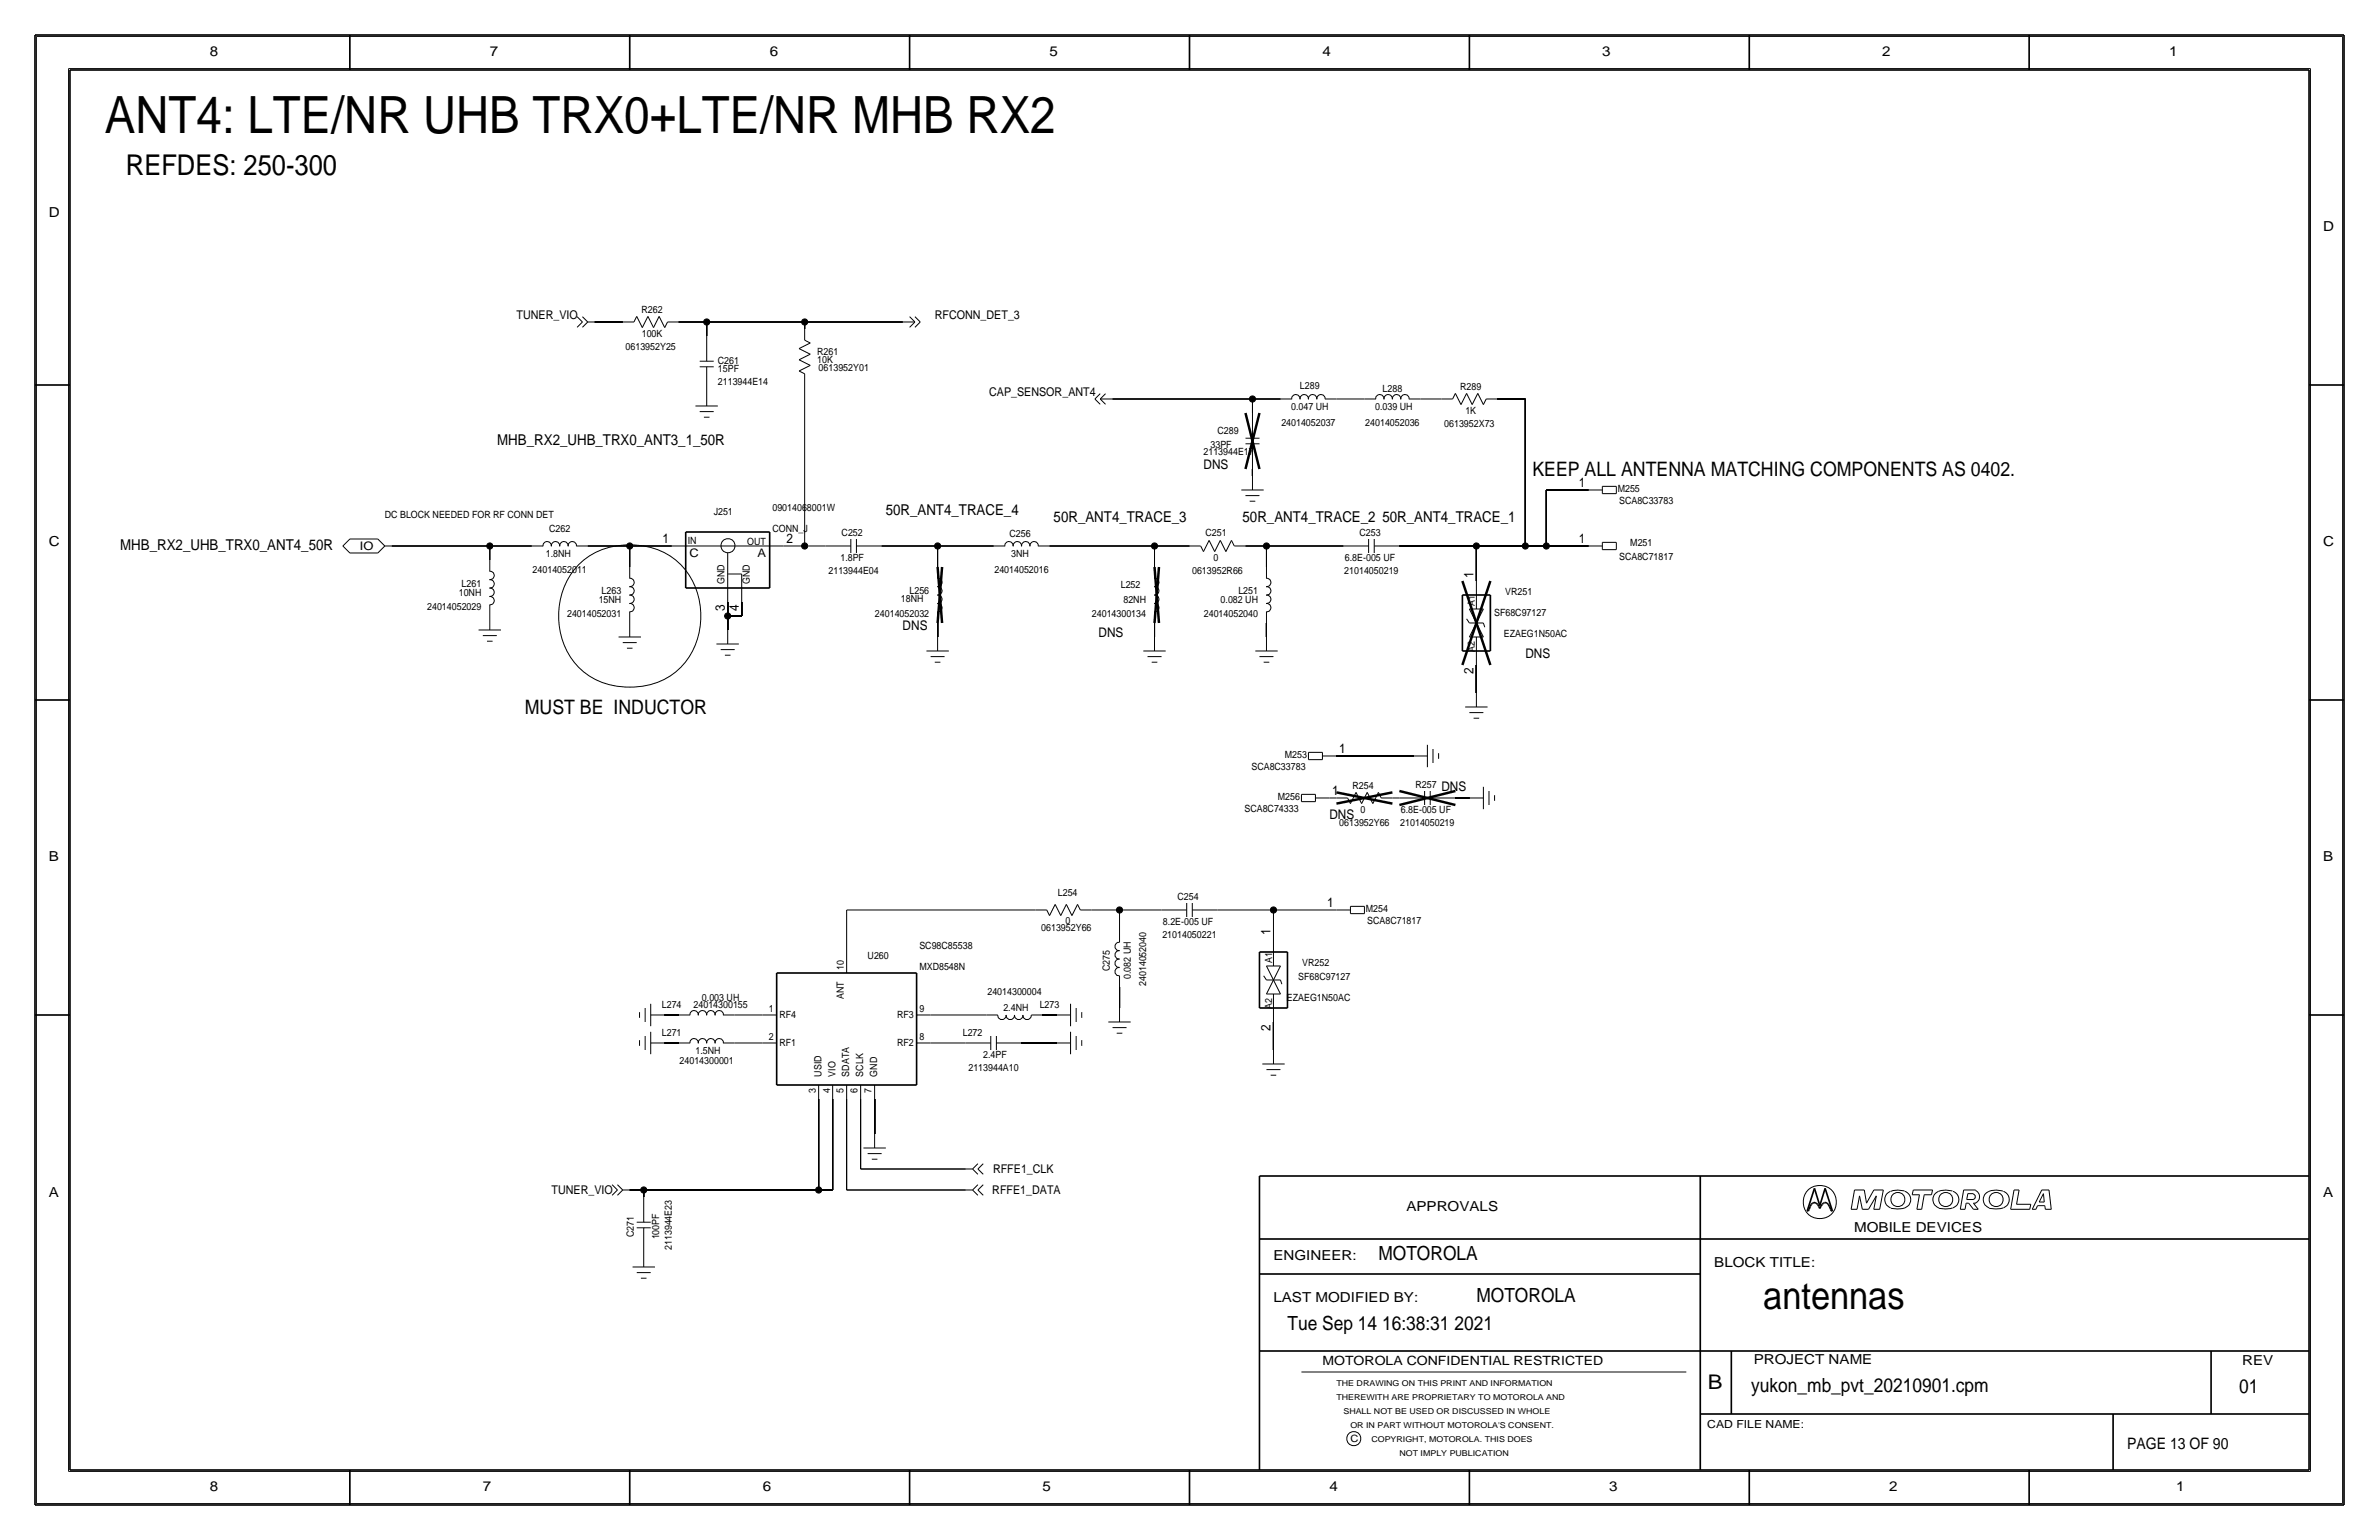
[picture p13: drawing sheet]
<svg xmlns="http://www.w3.org/2000/svg" width="432mm" height="279mm" viewBox="0 0 432 279" stroke-linecap="round" stroke-linejoin="round" font-family="sans-serif">
<defs><g id="words">
<text font-size="9.3" x="19" y="24.1">ANT4: LTE/NR UHB TRX0+LTE/NR MHB RX2</text>
<text font-size="7" x="320" y="237.5">antennas</text>
<text font-size="5.2" x="22.9" y="31.8">REFDES: 250-300</text>
<text font-size="3.7" x="310" y="252.1">B</text>
<g font-size="3.6">
<text x="278.1" y="86.4">KEEP ALL ANTENNA MATCHING COMPONENTS AS 0402.</text>
<text x="95.3" y="129.5">MUST BE INDUCTOR</text>
</g>
<g font-size="3.5">
<text x="250.2" y="228.6">MOTOROLA</text>
<text x="268" y="236.2">MOTOROLA</text>
<text x="233.7" y="241.3">Tue Sep 14 16:38:31 2021</text>
<text x="317.9" y="252.6">yukon_mb_pvt_20210901.cpm</text>
<text x="406.4" y="252.7">01</text>
</g>
<text font-size="2.9" x="386.1" y="262.9">PAGE 13 OF 90</text>
<g font-size="2.7">
<text x="90.3" y="80.8">MHB_RX2_UHB_TRX0_ANT3_1_50R</text>
<text x="160.8" y="93.5">50R_ANT4_TRACE_4</text>
<text x="191.2" y="94.7">50R_ANT4_TRACE_3</text>
<text x="225.5" y="94.7">50R_ANT4_TRACE_2</text>
<text x="250.9" y="94.7">50R_ANT4_TRACE_1</text>
<text x="21.8" y="99.8">MHB_RX2_UHB_TRX0_ANT4_50R</text>
</g>
<g font-size="2.5">
<text x="38.1" y="10.2">8</text>
<text x="88.9" y="10.2">7</text>
<text x="139.7" y="10.2">6</text>
<text x="190.5" y="10.2">5</text>
<text x="240" y="10.2">4</text>
<text x="290.8" y="10.2">3</text>
<text x="341.6" y="10.2">2</text>
<text x="393.7" y="10.2">1</text>
<text x="8.9" y="39.4">D</text>
<text x="421.6" y="41.9">D</text>
<text x="8.9" y="99.1">C</text>
<text x="421.6" y="99.1">C</text>
<text x="8.9" y="156.2">B</text>
<text x="421.6" y="156.2">B</text>
<text x="8.9" y="217.2">A</text>
<text x="255.3" y="219.7">APPROVALS</text>
<text x="421.6" y="217.2">A</text>
<text x="336.5" y="223.5">MOBILE DEVICES</text>
<text x="231.1" y="228.6">ENGINEER:</text>
<text x="311.1" y="229.9">BLOCK TITLE:</text>
<text x="231.1" y="236.2">LAST MODIFIED BY:</text>
<text x="318.3" y="247.5">PROJECT NAME</text>
<text x="407" y="247.6">REV</text>
<text x="38.1" y="270.5">8</text>
<text x="87.6" y="270.5">7</text>
<text x="138.4" y="270.5">6</text>
<text x="189.2" y="270.5">5</text>
<text x="241.3" y="270.5">4</text>
<text x="292.1" y="270.5">3</text>
<text x="342.9" y="270.5">2</text>
<text x="395" y="270.5">1</text>
</g>
<g font-size="2.4">
<text x="218.4" y="85.1">DNS</text>
<text x="286.6" y="88.4">1</text>
<text x="120.2" y="98.6">1</text>
<text x="142.7" y="98.6">2</text>
<text x="286.6" y="98.6">1</text>
<text x="267.5" y="104.9" transform="rotate(-90 267.5 104.9)">1</text>
<text x="131.6" y="110.9" transform="rotate(-90 131.6 110.9)">3</text>
<text x="134.1" y="110.9" transform="rotate(-90 134.1 110.9)">4</text>
<text x="163.8" y="114.3">DNS</text>
<text x="199.4" y="115.6">DNS</text>
<text x="276.9" y="119.4">DNS</text>
<text x="267.5" y="122.4" transform="rotate(-90 267.5 122.4)">2</text>
<text x="243.1" y="136.7">1</text>
<text x="261.6" y="143.5">DNS</text>
<text x="241.3" y="148.6">DNS</text>
<text x="241.8" y="144.3">1</text>
<text x="240.9" y="164.6">1</text>
<text x="230.6" y="169.7" transform="rotate(-90 230.6 169.7)">1</text>
<text x="230.6" y="187.1" transform="rotate(-90 230.6 187.1)">2</text>
</g>
<text font-size="2.3" x="240" y="247.6">MOTOROLA CONFIDENTIAL RESTRICTED</text>
<g font-size="2.2">
<text x="93.8" y="57.9">TUNER_VIO</text>
<text x="169.7" y="57.9">RFCONN_DET_3</text>
<text x="179.5" y="71.9">CAP_SENSOR_ANT4</text>
<text x="180.2" y="212.9">RFFE1_CLK</text>
<text x="100.1" y="216.7">TUNER_VIO</text>
<text x="180.1" y="216.7">RFFE1_DATA</text>
</g>
<g font-size="2.1">
<text x="65.3" y="99.8">IO</text>
<text x="125.1" y="101.1">C</text>
<text x="137.5" y="101.1">A</text>
</g>
<text font-size="2" x="309.9" y="259.1">CAD FILE NAME:</text>
<g font-size="1.8">
<text x="116.4" y="56.8">R262</text>
<text x="113.5" y="63.5">0613952Y25</text>
<text x="116.5" y="61.1">100K</text>
<text x="148.3" y="64.4">R261</text>
<text x="148.3" y="65.9">10K</text>
<text x="130.3" y="67.6">15PF</text>
<text x="130.3" y="66">C261</text>
<text x="130.3" y="69.8">2113944E14</text>
<text x="148.6" y="67.3">0613952Y01</text>
<text x="236" y="70.7">L289</text>
<text x="250.9" y="71.1">L288</text>
<text x="265" y="70.8">R289</text>
<text x="232.6" y="77.2">24014052037</text>
<text x="234.3" y="74.4">0.047 UH</text>
<text x="247.8" y="77.2">24014052036</text>
<text x="249.6" y="74.4">0.039 UH</text>
<text x="262.1" y="77.5">0613952X73</text>
<text x="266" y="75">1K</text>
<text x="218.4" y="82.6">2113944E17</text>
<text x="219.7" y="81.3">33PF</text>
<text x="221" y="78.7">C289</text>
<text x="293.6" y="89.3">M255</text>
<text x="69.8" y="94">DC BLOCK NEEDED FOR RF CONN DET</text>
<text x="129.5" y="93.4">J251</text>
<text x="140.2" y="92.7">09014068001W</text>
<text x="293.9" y="91.4">SCA8C33783</text>
<text x="99.1" y="101.1">1.8NH</text>
<text x="99.7" y="96.5">C262</text>
<text x="124.8" y="98.8">IN</text>
<text x="135.6" y="98.8">OUT</text>
<text x="140.2" y="96.5">CONN_J</text>
<text x="152.5" y="101.9">1.8PF</text>
<text x="152.8" y="97.3">C252</text>
<text x="183.2" y="97.4">C256</text>
<text x="183.6" y="101.1">3NH</text>
<text x="218.8" y="97.3">C251</text>
<text x="220.3" y="101.7">0</text>
<text x="244.1" y="101.9">6.8E-005 UF</text>
<text x="246.7" y="97.3">C253</text>
<text x="293.9" y="101.6">SCA8C71817</text>
<text x="295.9" y="99.1">M251</text>
<text x="83.8" y="106.5">L261</text>
<text x="96.7" y="103.9">24014052011</text>
<text x="109.2" y="107.7">L263</text>
<text x="131.5" y="106" transform="rotate(-90 131.5 106)">GND</text>
<text x="136.1" y="106" transform="rotate(-90 136.1 106)">GND</text>
<text x="150.4" y="104.1">2113944E04</text>
<text x="165.1" y="107.7">L256</text>
<text x="180.5" y="103.9">24014052016</text>
<text x="203.4" y="106.7">L252</text>
<text x="216.4" y="104.1">0613952R66</text>
<text x="224.8" y="107.7">L251</text>
<text x="244" y="104.1">21014050219</text>
<text x="273.2" y="108">VR251</text>
<text x="77.5" y="110.7">24014052029</text>
<text x="83.3" y="108.2">10NH</text>
<text x="102.9" y="112">24014052031</text>
<text x="108.7" y="109.5">15NH</text>
<text x="158.8" y="112">24014052032</text>
<text x="163.5" y="109.2">18NH</text>
<text x="198.2" y="112">24014300134</text>
<text x="203.9" y="109.5">82NH</text>
<text x="218.5" y="112">24014052040</text>
<text x="221.5" y="109.5">0.082 UH</text>
<text x="267.7" y="109.9" transform="rotate(-90 267.7 109.9)">A1</text>
<text x="271.2" y="111.8">SF68C97127</text>
<text x="267.7" y="118.3" transform="rotate(-90 267.7 118.3)">A2</text>
<text x="272.9" y="115.6">EZAEG1N50AC</text>
<text x="233.2" y="137.6">M253</text>
<text x="227.1" y="139.7">SCA8C33783</text>
<text x="245.5" y="143.2">R254</text>
<text x="256.9" y="143">R257</text>
<text x="225.9" y="147.3">SCA8C74333</text>
<text x="231.9" y="145.2">M256</text>
<text x="243.1" y="149.9">0613952Y66</text>
<text x="246.9" y="147.4">0</text>
<text x="254.2" y="149.9">21014050219</text>
<text x="254.3" y="147.6">6.8E-005 UF</text>
<text x="192" y="162.6">L254</text>
<text x="193.4" y="167.6">0</text>
<text x="211.1" y="167.9">8.2E-005 UF</text>
<text x="213.7" y="163.3">C254</text>
<text x="247.9" y="165.5">M254</text>
<text x="248.2" y="167.6">SCA8C71817</text>
<text x="157.5" y="174">U260</text>
<text x="166.9" y="172.3">SC98C85538</text>
<text x="189" y="168.9">0613952Y66</text>
<text x="211" y="170.2">21014050221</text>
<text x="153.2" y="176" transform="rotate(-90 153.2 176)">10</text>
<text x="166.9" y="176">MXD8548N</text>
<text x="201.4" y="176.2" transform="rotate(-90 201.4 176.2)">C275</text>
<text x="205.2" y="177.6" transform="rotate(-90 205.2 177.6)">0.082 UH</text>
<text x="208" y="178.9" transform="rotate(-90 208 178.9)">24014052040</text>
<text x="230.9" y="174.7" transform="rotate(-90 230.9 174.7)">A1</text>
<text x="235.6" y="177.8">SF68C97127</text>
<text x="236.4" y="175.3">VR252</text>
<text x="120.1" y="182.9">L274</text>
<text x="125.9" y="182.9">24014300155</text>
<text x="127.4" y="181.6">0.003 UH</text>
<text x="139.6" y="183.6">1</text>
<text x="141.5" y="184.6">RF4</text>
<text x="153.2" y="181.3" transform="rotate(-90 153.2 181.3)">ANT</text>
<text x="162.8" y="184.6">RF3</text>
<text x="166.9" y="183.6">9</text>
<text x="179.2" y="180.5">24014300004</text>
<text x="182.1" y="183.3">2.4NH</text>
<text x="188.7" y="182.9">L273</text>
<text x="230.9" y="183" transform="rotate(-90 230.9 183)">A2</text>
<text x="233.6" y="181.6">EZAEG1N50AC</text>
<text x="120.1" y="188">L271</text>
<text x="126.2" y="191.3">1.5NH</text>
<text x="139.6" y="188.7">2</text>
<text x="141.5" y="189.7">RF1</text>
<text x="162.8" y="189.7">RF2</text>
<text x="166.9" y="188.7">8</text>
<text x="174.7" y="188">L272</text>
<text x="123.3" y="193">24014300001</text>
<text x="149.1" y="195.3" transform="rotate(-90 149.1 195.3)">USID</text>
<text x="151.6" y="195.3" transform="rotate(-90 151.6 195.3)">VIO</text>
<text x="154.1" y="195.3" transform="rotate(-90 154.1 195.3)">SDATA</text>
<text x="156.7" y="195.3" transform="rotate(-90 156.7 195.3)">SCLK</text>
<text x="159.2" y="195.3" transform="rotate(-90 159.2 195.3)">GND</text>
<text x="175.8" y="194.3">2113944A10</text>
<text x="178.4" y="192">2.4PF</text>
<text x="148.1" y="198.3" transform="rotate(-90 148.1 198.3)">3</text>
<text x="150.7" y="198.3" transform="rotate(-90 150.7 198.3)">4</text>
<text x="153.1" y="198.3" transform="rotate(-90 153.1 198.3)">5</text>
<text x="155.7" y="198.3" transform="rotate(-90 155.7 198.3)">6</text>
<text x="158.2" y="198.3" transform="rotate(-90 158.2 198.3)">7</text>
<text x="115.1" y="224.4" transform="rotate(-90 115.1 224.4)">C271</text>
<text x="119.6" y="224.9" transform="rotate(-90 119.6 224.9)">100PF</text>
<text x="121.9" y="226.8" transform="rotate(-90 121.9 226.8)">2113944E23</text>
<text x="245.1" y="261.6">C</text>
</g>
<g font-size="1.5">
<text x="242.6" y="251.5">THE DRAWING ON THIS PRINT AND INFORMATION</text>
<text x="242.6" y="254">THEREWITH ARE PROPRIETARY TO MOTOROLA AND</text>
<text x="243.8" y="256.5">SHALL NOT BE USED OR DISCUSSED IN WHOLE</text>
<text x="245.1" y="259.1">OR IN PART WITHOUT MOTOROLA'S CONSENT.</text>
<text x="248.9" y="261.6">COPYRIGHT, MOTOROLA. THIS DOES</text>
<text x="254" y="264.2">NOT IMPLY PUBLICATION</text>
</g>
</g></defs>
<!-- layer: Nets -->
<g fill="none" stroke="#000" stroke-width=".18">
<path d="M107.9 58.4h5.1zM123.2 58.4h5.1zM128.3 58.4v2.6zM128.3 58.4h17.8zM146 58.4v1.3zM146 58.4h17.8zM146 69.8v29.3zM201.9 72.4h25.4zM227.3 72.4v2.5zM227.3 72.4h5.1zM242.6 72.4h5zM257.8 72.4h3.8z"/>
<path d="M271.8 72.4h5.1zM276.9 72.4v26.7zM71.1 99.1h17.8zM88.9 99.1v2.5zM88.9 99.1h7.6zM106.7 99.1h7.6zM114.3 99.1v3.8zM114.3 99.1h7.6zM142.2 99.1h3.9zM146 99.1h3.9zM160 99.1h10.2zM170.2 99.1v3.8z"/>
<path d="M170.2 99.1h10.1zM190.5 99.1h19zM209.5 99.1v3.8zM209.5 99.1h6.4zM226.1 99.1h3.8zM227.3 85.1v1.3zM229.9 99.1v3.8zM229.9 99.1h13.9zM254 99.1h14zM268 99.1v6.3zM268 99.1h8.9zM276.9 99.1h3.8z"/>
<path d="M280.7 88.9h7.6zM280.7 99.1h7.6zM280.7 88.9v10.2zM104.6 102.9a13.4 13.4 0 0 1 13.6-3.5 12.4 12.4 0 0 1 9 12.4 12.4 12.4 0 0 1-12.9 12.9 12.4 12.4 0 0 1-12.9-12.9 13.4 13.4 0 0 1 3.2-8.9zM132.1 111.8v2.5zM132.1 109.2v2.6zM132.1 111.8h2.5zM134.6 109.2v2.6zM170.2 113v2.6zM209.5 113v2.6zM229.9 113v2.6zM242.6 137.2h13.9z"/>
<path d="M268 120.7v5zM241.3 144.8h1.3zM252.7 144.8h1.3zM264.2 144.8h2.5zM153.7 165.1v8.9zM153.7 165.1h34.3zM198.1 165.1h5.1zM203.2 165.1h7.6zM203.2 179.1v3.8zM203.2 165.1v3.8zM221 165.1h10.1zM231.1 165.1v5.1z"/>
<path d="M231.1 165.1h11.5zM120.6 184.1h2.6zM120.7 189.2h2.5zM133.3 189.2h5.1zM133.3 184.1h5.1zM148.6 199.4v16.5zM151.1 199.4v16.5zM153.7 199.4v16.5zM156.2 199.4v12.7zM158.7 199.4v6.3zM168.9 184.1h10.2zM168.9 189.2h6.4z"/>
<path d="M185.4 189.2h6.4zM189.2 184.1h2.6zM231.1 185.4v5.1zM114.3 215.9h2.5zM116.8 215.9v1.3zM116.8 215.9h31.8zM148.6 215.9h2.5zM153.7 215.9h21.6zM156.2 212.1h19.1z"/>
</g>
<g fill="#000" stroke="#000" stroke-width=".18">
<circle cx="128.3" cy="58.4" r=".56"/>
<circle cx="146" cy="58.4" r=".56"/>
<circle cx="227.3" cy="72.4" r=".56"/>
<circle cx="88.9" cy="99.1" r=".56"/>
<circle cx="114.3" cy="99.1" r=".56"/>
<circle cx="146" cy="99.1" r=".56"/>
<circle cx="170.2" cy="99.1" r=".56"/>
<circle cx="209.6" cy="99.1" r=".56"/>
<circle cx="229.9" cy="99.1" r=".56"/>
<circle cx="268" cy="99.1" r=".56"/>
<circle cx="276.9" cy="99.1" r=".56"/>
<circle cx="280.7" cy="99.1" r=".56"/>
<circle cx="132.1" cy="111.8" r=".56"/>
<circle cx="203.2" cy="165.1" r=".56"/>
<circle cx="231.1" cy="165.1" r=".56"/>
<circle cx="116.8" cy="215.9" r=".56"/>
<circle cx="148.6" cy="215.9" r=".56"/>
</g>
<!-- layer: Components -->
<g fill="none" stroke="#000" stroke-width=".18">
<path d="M104.7 57.5l1 .9zM105.7 57.5l1 .9zM105.7 59.4l1-1zM105.7 58.4l-1 1zM106.7 58.4h1.2zM113 58.4h2.1zM115.6 57.4l-.5 1zM115.6 57.4l1 2zM117.6 57.4l-1 2zM117.6 57.4l1 2zM119.6 57.4l-1 2zM119.6 57.4l1 2z"/>
<path d="M121.2 58.4l-.6 1zM121.2 58.4h2zM146 59.7v2zM163.8 58.4h2.3zM165.1 57.5l1 .9zM166.1 57.5l.9 .9zM166.1 58.4l-1 1zM167 58.4l-.9 1zM126.2 73.7h4.1zM127 66.5h2.5zM127 65.5h2.5zM127 74.7h2.5z"/>
<path d="M127.8 75.7h1zM128.3 66.5v4.6zM128.3 61v4.5zM128.3 71.1v2.6zM145 65.3l2.1-1zM145 65.3l2.1 1zM145 63.2l2.1-1zM145 67.3l1 .5zM145 63.2l2.1 1.1zM145 67.3l2.1-1zM146 67.8v2zM146.1 61.7l1 .5z"/>
<path d="M198.7 72.4l1-1zM198.7 72.4l1 1zM199.7 72.4l1 1zM199.7 72.4h2.2zM199.7 72.4l1-1zM226.1 79.5h2.5zM227.3 74.9v4.6zM232.4 72.4h2zM234.4 72.4a.75 .75 0 0 1 .8-.8 .75 .75 0 0 1 .7 .8M236 72.4a.75 .75 0 0 1 .7-.8 .75 .75 0 0 1 .7 .8M237.5 72.4a.75 .75 0 0 1 .7-.8 .75 .75 0 0 1 .8 .8M239 72.4a.75 .75 0 0 1 .8-.8 .75 .75 0 0 1 .7 .8"/>
<path d="M240.5 72.4h2.1zM247.6 72.4h2.1zM249.7 72.4a.75 .75 0 0 1 .7-.8 .75 .75 0 0 1 .8 .8M251.2 72.4a.75 .75 0 0 1 .7-.8 .75 .75 0 0 1 .8 .8M252.7 72.4a.75 .75 0 0 1 .8-.8 .75 .75 0 0 1 .7 .8M254.3 72.4a.75 .75 0 0 1 .7-.8 .75 .75 0 0 1 .7 .8M255.8 72.4h2zM261.6 72.4h2.1zM264.2 71.4l-.5 1zM264.2 71.4l1 2zM266.2 71.4l-1 2zM266.2 71.4l1 2z"/>
<path d="M268.2 71.4l-1 2zM268.2 71.4l1 2zM269.7 72.4l-.5 1zM269.7 72.4h2.1zM62.2 99.1l1.3 1.2zM63.5 97.8h5.1zM63.5 97.8l-1.3 1.3zM68.6 97.8l1.2 1.3zM69.8 99.1h1.3zM69.8 99.1l-1.2 1.2zM96.5 99.1h2.1zM98.6 99.1a.75 .75 0 0 1 .7-.8 .75 .75 0 0 1 .7 .8"/>
<path d="M100.1 99.1a.75 .75 0 0 1 .7-.8 .75 .75 0 0 1 .7 .8M101.6 99.1a.75 .75 0 0 1 .7-.8 .75 .75 0 0 1 .8 .8M103.1 99.1a.75 .75 0 0 1 .8-.8 .75 .75 0 0 1 .7 .8M104.6 99.1h2.1zM121.9 99.1h20.3zM149.9 99.1h4.5zM154.4 97.8v2.5zM155.4 99.1h4.6zM155.4 97.8v2.5zM180.3 99.1h2.1zM182.4 99.1a.75 .75 0 0 1 .7-.8 .75 .75 0 0 1 .7 .8M183.9 99.1a.75 .75 0 0 1 .7-.8 .75 .75 0 0 1 .8 .8"/>
<path d="M185.4 99.1a.75 .75 0 0 1 .8-.8 .75 .75 0 0 1 .7 .8M186.9 99.1a.75 .75 0 0 1 .8-.8 .75 .75 0 0 1 .7 .8M188.5 99.1h2zM215.9 99.1h2zM217.9 99.1l.5 1zM219.5 98l-1.1 2.1zM219.5 98l1 2.1zM221.5 98l1 2.1zM221.5 98l-1 2.1zM223.5 98l-1 2.1zM223.5 98l.5 1.1zM224 99.1h2.1z"/>
<path d="M225.3 88.9h4.1zM226.1 80.5h2.5zM226.1 89.9h2.5zM226.8 90.9h1zM227.3 80.5v4.6zM227.3 86.4v2.5zM243.8 99.1h4.6zM248.4 97.8v2.5zM249.4 97.8v2.5zM249.4 99.1h4.6zM288.3 88.9h2.5zM288.3 99.1h2.5z"/>
<path d="M290.8 89.6h2.6zM290.8 99.7h2.6zM290.8 88.2v1.4zM290.8 88.2h2.6zM290.8 98.4v1.3zM290.8 98.4h2.6zM293.4 88.2v1.4zM293.4 98.4v1.3zM63.5 100.3h5.1zM86.9 114.3h4zM87.6 115.3h2.6zM88.4 116.3h1z"/>
<path d="M88.8 103.7a.75 .75 0 0 1 .9 .7 .75 .75 0 0 1-.9 .8M88.8 106.7a.75 .75 0 0 1 .9 .8 .75 .75 0 0 1-.9 .7M88.8 108.3a.75 .75 0 0 1 .9 .7 .75 .75 0 0 1-.9 .7M88.8 105.2a.75 .75 0 0 1 .9 .7 .75 .75 0 0 1-.9 .8M88.9 111.8v2.5zM88.9 109.7v2.1zM88.9 101.6v2zM112.3 115.6h4zM113 116.6h2.6zM113.8 117.6h1zM114.2 105a.75 .75 0 0 1 .9 .7 .75 .75 0 0 1-.9 .7M114.2 108a.75 .75 0 0 1 .9 .7 .75 .75 0 0 1-.9 .8"/>
<path d="M114.2 109.5a.75 .75 0 0 1 .9 .8 .75 .75 0 0 1-.9 .7M114.2 106.5a.75 .75 0 0 1 .9 .7 .75 .75 0 0 1-.9 .7M114.3 111v2zM114.3 102.9v2zM114.3 113v2.6zM130 116.8h4.1zM130.8 117.9h2.5zM131.6 118.9h1zM132.1 114.3v2.5zM132.1 100.3v8.9zM132.1 104.1h2.5zM134.6 104.1v5.1z"/>
<path d="M168.1 118.1h4.1zM168.9 119.1h2.5zM170.1 105a.75 .75 0 0 1 .9 .7 .75 .75 0 0 1-.9 .7M170.1 108a.75 .75 0 0 1 .9 .7 .75 .75 0 0 1-.9 .8M170.1 109.5a.75 .75 0 0 1 .9 .8 .75 .75 0 0 1-.9 .7M170.1 106.5a.75 .75 0 0 1 .9 .7 .75 .75 0 0 1-.9 .7M170.2 111v2zM170.2 102.9v2zM170.2 115.6v2.5zM207.5 118.1h4.1zM208.3 119.1h2.5zM209.5 105a.75 .75 0 0 1 .9 .7 .75 .75 0 0 1-.9 .7"/>
<path d="M209.5 108a.75 .75 0 0 1 .9 .7 .75 .75 0 0 1-.9 .8M209.5 109.5a.75 .75 0 0 1 .9 .8 .75 .75 0 0 1-.9 .7M209.5 106.5a.75 .75 0 0 1 .9 .7 .75 .75 0 0 1-.9 .7M209.5 111v2zM209.5 102.9v2zM209.5 115.6v2.5zM227.8 118.1h4.1zM228.6 119.1h2.5zM229.8 105a.75 .75 0 0 1 .9 .7 .75 .75 0 0 1-.9 .7M229.8 108a.75 .75 0 0 1 .9 .7 .75 .75 0 0 1-.9 .8M229.8 109.5a.75 .75 0 0 1 .9 .8 .75 .75 0 0 1-.9 .7M229.8 106.5a.75 .75 0 0 1 .9 .7 .75 .75 0 0 1-.9 .7"/>
<path d="M229.9 111v2zM229.9 102.9v2zM229.9 115.6v2.5zM266.2 112.3l.5 .7zM266.7 110.5h2.5zM266.7 115.6h2.5zM266.7 110.5l2.5 5.1zM266.7 113h2.5zM268 105.4v5.1zM268 115.6v5.1zM269.2 110.5l-2.5 5.1zM269.2 113l.3 .8z"/>
<path d="M169.7 120.1h1zM209 120.1h1.1zM229.4 120.1h1zM237.5 137.8h2.5zM237.5 136.5v1.3zM237.5 136.5h2.5zM240 137.2h2.6zM240 136.5v1.3zM256.5 137.2h2.6zM259.1 135.1v4.1zM260.1 135.9v2.5zM261.1 136.7v1z"/>
<path d="M265.9 128.3h4.1zM266.7 129.3h2.5zM267.5 130.3h1zM268 125.7v2.6zM236.2 145.4h2.6zM236.2 144.1v1.3zM236.2 144.1h2.6zM238.8 144.1v1.3zM238.8 144.8h2.5zM242.6 144.8h2zM244.6 144.8l.5 1zM246.1 143.8l-1 2z"/>
<path d="M246.1 143.8l1 2zM248.2 143.8l1 2zM248.2 143.8l-1.1 2zM250.2 143.8l-1 2zM250.2 143.8l.5 1zM250.7 144.8h2zM254 144.8h4.6zM258.6 143.5v2.5zM259.6 144.8h4.6zM259.6 143.5v2.5zM266.7 144.8h2.5zM269.2 142.7v4.1z"/>
<path d="M270.3 143.5v2.5zM271.3 144.3v1zM153.7 174v2.5zM188 165.1h2zM190 165.1l.5 1zM191.5 164.1l-1 2zM191.5 164.1l1 2zM193.5 164.1l-1 2zM193.5 164.1l1.1 2zM195.6 164.1l-1 2zM195.6 164.1l.5 1zM196.1 165.1h2z"/>
<path d="M203.2 168.9v2zM203.2 177v2.1zM203.2 174a.74 .74 0 0 0-.8 .8 .74 .74 0 0 0 .8 .7M203.2 171a.74 .74 0 0 0-.8 .7 .74 .74 0 0 0 .8 .8M203.2 172.5a.74 .74 0 0 0-.8 .8 .74 .74 0 0 0 .8 .7M203.2 175.6a.74 .74 0 0 0-.8 .7 .74 .74 0 0 0 .8 .7M210.8 165.1h4.6zM215.4 163.8v2.6zM216.4 163.8v2.6zM216.4 165.1h4.6zM229.4 177l.5 .8zM229.9 175.3h2.5z"/>
<path d="M229.9 175.3l2.5 5zM229.9 177.8h2.5zM231.1 170.2v5.1zM232.4 175.3l-2.5 5zM232.4 177.8l.3 .8zM242.6 165.1h2.5zM245.1 164.4v1.4zM245.1 164.4h2.5zM245.1 165.8h2.5zM247.6 164.4v1.4zM116.1 183.6v1.1zM116.1 188.7v1z"/>
<path d="M117.1 182.9v2.5zM117.1 188v2.5zM118.1 184.1h2.5zM118.1 182.1v4.1zM118.1 189.2h2.5zM118.1 187.2v4.1zM123.2 184.1h2zM123.2 189.2h2zM125.2 184.2a.75 .75 0 0 1 .8-.9 .75 .75 0 0 1 .7 .9M125.2 189.3a.75 .75 0 0 1 .8-.9 .75 .75 0 0 1 .7 .9M126.7 184.2a.75 .75 0 0 1 .8-.9 .75 .75 0 0 1 .7 .9M126.7 189.3a.75 .75 0 0 1 .8-.9 .75 .75 0 0 1 .7 .9"/>
<path d="M128.3 184.2a.75 .75 0 0 1 .7-.9 .75 .75 0 0 1 .7 .9M128.3 189.3a.75 .75 0 0 1 .7-.9 .75 .75 0 0 1 .7 .9M129.8 184.2a.75 .75 0 0 1 .7-.9 .75 .75 0 0 1 .8 .9M129.8 189.3a.75 .75 0 0 1 .7-.9 .75 .75 0 0 1 .8 .9M131.3 184.1h2zM131.3 189.2h2zM138.4 184.1h2.6zM138.4 189.2h2.6zM148.6 196.8v2.6zM151.1 196.8v2.6zM153.7 196.8v2.6zM156.2 196.8v2.6z"/>
<path d="M158.7 196.8v2.6zM166.4 184.1h2.5zM166.4 189.2h2.5zM175.3 189.2h4.5zM179.1 184.1h2zM179.8 188v2.5zM180.8 189.2h4.6zM180.8 188v2.5zM181.1 184.1a.74 .74 0 0 0 .7 .9 .74 .74 0 0 0 .8-.9M182.6 184.1a.74 .74 0 0 0 .8 .9 .74 .74 0 0 0 .7-.9M184.1 184.1a.74 .74 0 0 0 .8 .9 .74 .74 0 0 0 .7-.9M185.7 184.1a.74 .74 0 0 0 .7 .9 .74 .74 0 0 0 .7-.9"/>
<path d="M187.2 184.1h2zM191.8 189.2h2.5zM191.8 184.1h2.5zM194.3 187.2v4.1zM194.3 182.1v4.1zM195.3 188v2.5zM195.3 182.9v2.5zM196.3 188.7v1zM196.3 183.6v1.1zM201.2 185.4h4zM201.9 186.4h2.6zM202.7 187.5h1z"/>
<path d="M203.2 182.9v2.5zM229.1 193h4.1zM229.9 180.3h2.5zM229.9 194.1h2.5zM230.6 195.1h1zM231.1 180.3v5.1zM231.1 190.5v2.5zM111.1 214.9l1 1zM111.1 216.9l1-1zM112.1 214.9l.9 1zM112.1 216.9l.9-1zM113 215.9h1.3z"/>
<path d="M116.8 217.2v4.5zM156.7 208.3h4.1zM157.5 209.3h2.5zM158.2 210.3h1.1zM158.7 205.7v2.6zM175.3 212.1h1.2zM175.3 215.9h1.2zM176.5 212.1l1 1zM176.5 215.9l1 1zM177.5 212.1l1 1zM177.5 211.1l-1 1zM177.5 215.9l1 1z"/>
<path d="M177.5 214.9l-1 1zM178.5 211.1l-1 1zM178.5 214.9l-1 1zM114.8 229.9h4.1zM115.6 222.8h2.5zM115.6 230.9h2.5zM115.6 221.7h2.5zM116.3 231.9h1zM116.8 222.8v4.5zM116.8 227.3v2.6z"/>
<circle cx="132.1" cy="99" r="1.28"/>
</g>
<path d="M226.1 74.9l2.5 10.2zM228.6 74.9l-2.5 10.2zM170.2 102.9l.8 10.1zM171 102.9l-.8 10.1zM209.5 102.9l.9 10.1zM210.4 102.9l-.9 10.1zM265.4 105.4l5.1 15.2zM270.5 105.4l-5.1 15.3zM242.6 145.8l10.1-2zM242.6 143.8l10.1 2zM254 146l10.2-2.5zM254 143.5l10.2 2.5z" fill="none" stroke="#000" stroke-width=".45"/>
<g fill="none" stroke="#000" stroke-width=".3">
<path d="M124.5 96.5v10.2zM124.5 96.5h15.2zM139.7 96.5v10.2zM124.5 106.7h15.2zM265.4 107.9h5.1zM265.4 118.1h5.1zM265.4 107.9v10.2zM270.5 107.9v10.2zM141 176.5v20.3zM141 176.5h25.4zM166.4 176.5v20.3zM228.6 172.7v10.2z"/>
<path d="M228.6 172.7h5.1zM233.7 172.7v10.2zM141 196.8h25.4zM228.6 182.9h5.1z"/>
</g>
<!-- layer: Page Border and Title Block -->
<g fill="none" stroke="#000" stroke-width=".3">
<path d="M6.3 6.4v266.7zM6.4 6.4h419zM12.7 12.7h406.4zM12.7 12.7v254zM63.5 6.4v6.3zM114.3 6.4v6.3zM165.1 6.4v6.3zM215.9 6.3v6.4zM266.7 6.4v6.3zM317.5 6.4v6.3zM368.3 6.4v6.3zM419.1 12.7v254z"/>
<path d="M425.4 6.4v266.7zM6.3 69.8h6.4zM419.1 69.8h6.3zM6.3 127h6.4zM419.1 127h6.3zM6.3 184.1h6.4zM419.1 184.1h6.3zM228.6 213.4v53.3zM228.6 213.4h190.5zM308.6 213.4v53.3zM328 219.7h.2zM328.4 219.4l-.2 .3z"/>
<path d="M328.6 218.8l-.2 .6zM328.8 218.5l-.2 .3zM329 218.3l.2-.1zM329 218.3l-.2 .2zM329.2 218.2h.2zM329.3 215.6l-1.3 4.1zM329.3 215.6l1 3.1zM329.4 218.2l.2 .1zM329.6 218.3l.3 .2zM329.9 218.5l.2 .3zM330.1 218.8l.2 .5zM330.5 218.8l-.2 .5z"/>
<path d="M330.8 218.5l-.3 .3zM331 218.3l-.2 .2zM331 218.3l.2-.1zM331.2 218.2h.2zM331.3 215.6l1.3 4.1zM331.3 215.6l-1 3.1zM331.4 218.2l.2 .1zM331.6 218.3l.2 .2zM331.8 218.5l.2 .3zM332 218.8l.3 .6zM332.3 219.4l.1 .3zM332.4 219.7h.2z"/>
<path d="M228.6 231.1h80zM228.6 224.8h190.5zM228.6 245.1h190.5zM308.6 256.5h110.5zM314.2 245.1v11.4zM383.5 256.5v10.2zM401.3 245.1v11.4zM6.4 273h419zM12.7 266.7h406.4zM63.5 266.7v6.4zM114.3 266.7v6.4zM165.1 266.7v6.4z"/>
<path d="M215.9 266.7v6.3zM266.7 266.7v6.4zM317.5 266.7v6.4zM368.3 266.7v6.4z"/>
</g>
<g fill="none" stroke="#000" stroke-width=".18">
<path d="M6.6 6.6h418.6zM6.6 6.6v266.2zM12.4 12.4v254.6zM12.4 12.4h407zM419.4 12.4v254.6zM425.2 6.6v266.2zM336 219.4h1.1zM336.6 215.9h1.8zM336.6 215.9l-.6 3.5zM337.5 217l-.4 2.4zM337.5 217l.5 2.4zM338 219.4h1.1z"/>
<path d="M338.4 215.9l.4 2.4zM340.1 219.4h1.1zM340.1 215.9h1.7zM340.1 215.9l-1.3 2.4zM340.6 217l-1.5 2.4zM340.6 217l-.5 2.4zM341.8 215.9l-.6 3.5zM343.1 216.2a1.6 1.6 0 0 0-1 1.5 1.6 1.6 0 0 0 1.1 1.5M345.7 216.1h-.2a4 4 0 0 0-2.3 .1M345.7 216.2a1.59 1.59 0 0 1 1.1 1.5 1.59 1.59 0 0 1-1.1 1.5 5.1 5.1 0 0 1-2.5 0M347.1 216.8h1.3zM347.3 215.9l-.2 .9z"/>
<path d="M347.3 215.9h3.5zM347.9 219.4h.9zM348.4 216.8l-.5 2.6zM349.2 216.8l-.4 2.6zM349.2 216.8h1.4zM350.8 215.9l-.2 .9zM354.4 216.1a3.1 3.1 0 0 0-3.3 .7 1.62 1.62 0 0 0 .8 2.4M354.4 219.2a5.1 5.1 0 0 1-2.5 0M354.5 216.2a1.59 1.59 0 0 1 1 1.5 1.59 1.59 0 0 1-1 1.5M355.8 219.4h.9zM356.4 215.9h2.2zM356.4 215.9l-.6 3.5z"/>
<path d="M356.9 218.3l-.2 1.1zM356.9 218.3h.4zM357 217.6h1.2zM357.2 216.6l-.2 1zM357.2 216.6h1zM357.3 218.3l.9 1.1zM358.1 216.7a.5 .5 0 0 1 .4 .4 .5 .5 0 0 1-.4 .5M358.2 218.3l.9 1.1zM358.2 218.3h.4zM358.2 219.4h.9zM358.5 216a1.24 1.24 0 0 1 .8 1.1 1.24 1.24 0 0 1-.8 1.2M363.5 216.1a3.1 3.1 0 0 0-3.3 .7 1.62 1.62 0 0 0 .8 2.4"/>
<path d="M363.6 219.2a5.1 5.1 0 0 1-2.6 0M363.6 216.2a1.59 1.59 0 0 1 1.1 1.5 1.59 1.59 0 0 1-1.1 1.5M364.9 219.4h3.5zM365.6 215.9l-.7 3.5zM365.6 215.9h.9zM366 218.5h2.6zM366.5 215.9l-.5 2.6zM368.6 218.5l-.2 .9zM368.9 219.4h.6zM369.8 218.7h1.3zM369.8 218.7l-.3 .7zM370.1 218.1h.9z"/>
<path d="M370.6 215.9l-1.7 3.5zM370.6 215.9h1.3zM370.9 216.6l-.8 1.5zM370.9 216.6l.1 1.5zM371.1 218.7l.1 .7zM371.2 219.4h1.1zM371.9 215.9l.4 3.5zM236.2 248.9h69.9zM6.6 272.8h418.6zM12.4 267h407z"/>
<circle cx="330.3" cy="218.1" r="3"/>
<circle cx="344.5" cy="217.6" r="1.28"/>
<circle cx="353.2" cy="217.6" r="1.28"/>
<circle cx="362.3" cy="217.6" r="1.28"/>
<circle cx="245.7" cy="261" r="1.28"/>
</g>
<use href="#words"/>
</svg>
